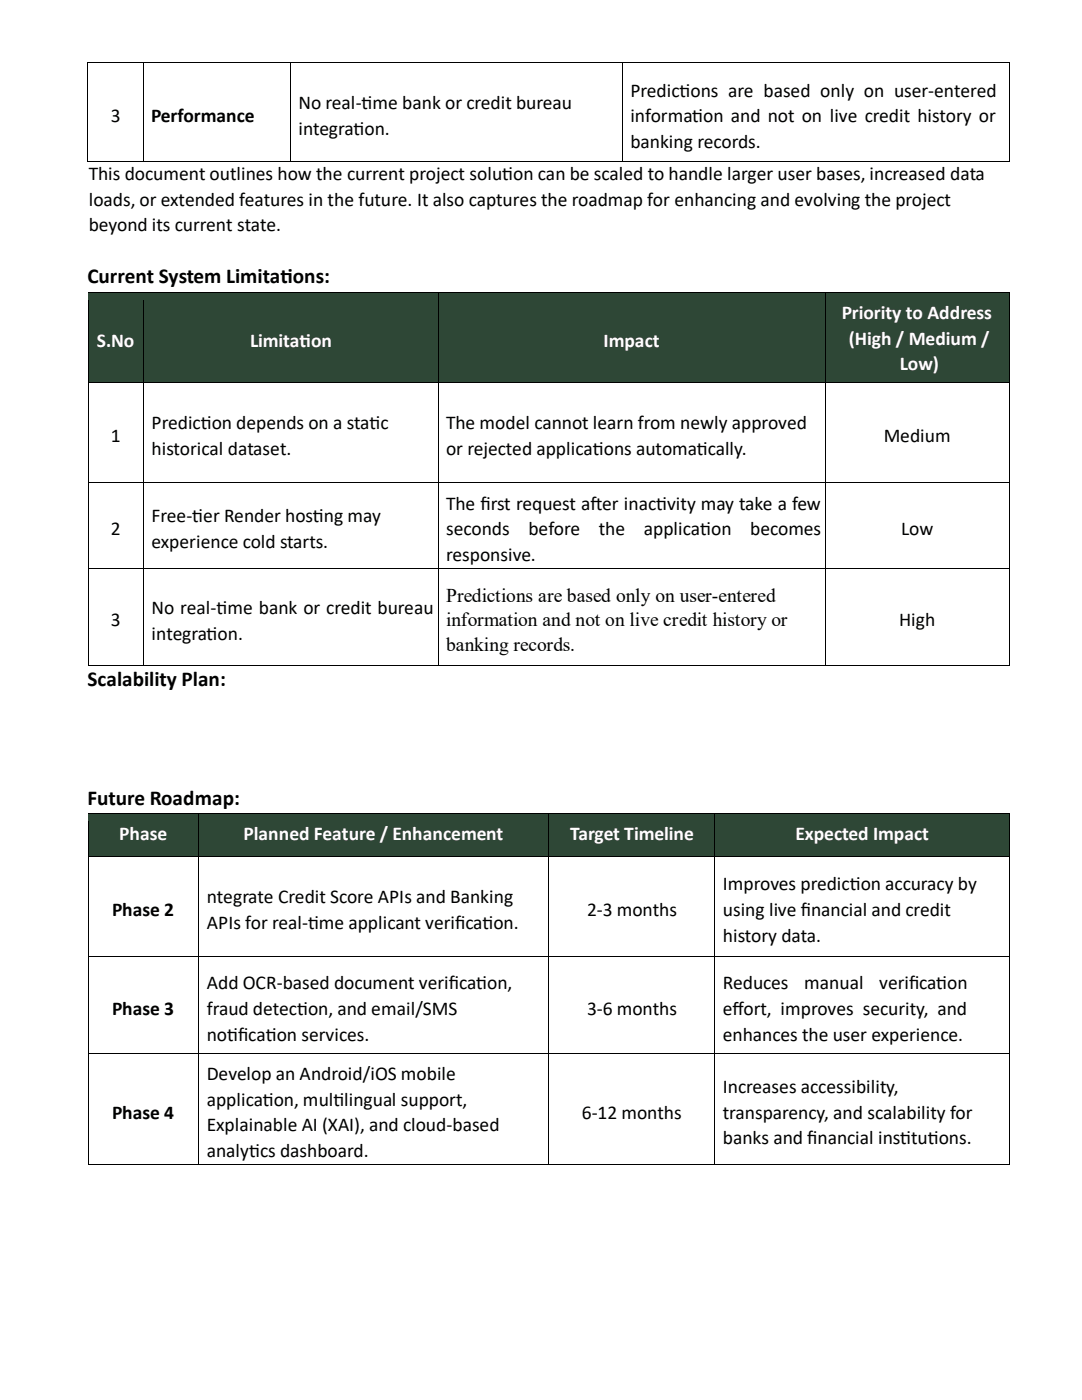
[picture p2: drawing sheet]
<svg xmlns="http://www.w3.org/2000/svg" width="216mm" height="279mm" viewBox="0 0 216 279" stroke-linecap="round" stroke-linejoin="round" font-family="sans-serif">
<defs><g id="words">
<g font-size="4.2">
<text x="17.4" y="56.6">Current System Limitat</text>
<text x="56" y="56.6">ions:</text>
<text x="17.4" y="136.9">Scalability Plan:</text>
<text x="17.4" y="160.7">Future Roadmap:</text>
</g>
<g font-size="3.9">
<text x="59.5" y="21.9">No real-t</text>
<text x="72.2" y="21.9">ime bank or credit bureau</text>
<text x="125.8" y="19.3">Predict</text>
<text x="135.6" y="19.3">ions are based only on user-entered</text>
<text x="22.1" y="24.4">3</text>
<text x="30.1" y="24.4">Performance</text>
<text x="59.5" y="26.9">integrat</text>
<text x="70.5" y="26.9">ion.</text>
<text x="125.8" y="24.4">informat</text>
<text x="125.8" y="29.6">banking records.</text>
<text x="138.1" y="24.4">ion and not on live credit history or</text>
<text x="17.7" y="36">This document outlines how the current project solut</text>
<text x="100.2" y="36">ion can be scaled to handle larger user bases, increased data</text>
<text x="17.7" y="41.1">loads, or extended features in the future. It also captures the roadmap for enhancing and evolving the project</text>
<text x="17.7" y="46.1">beyond its current state.</text>
<text x="22.1" y="88.2">1</text>
<text x="30.2" y="85.7">Predict</text>
<text x="40" y="85.7">ion depends on a stat</text>
<text x="73.7" y="85.7">ic</text>
<text x="89" y="85.7">The model cannot learn from newly approved</text>
<text x="176.3" y="88.2">Medium</text>
<text x="30.2" y="90.8">historical dataset.</text>
<text x="89" y="90.8">or rejected applicat</text>
<text x="118.3" y="90.8">ions automat</text>
<text x="139" y="90.8">ically.</text>
<text x="89" y="101.7">The f</text>
<text x="95.9" y="101.7">irst request af</text>
<text x="117.8" y="101.7">ter inact</text>
<text x="130.9" y="101.7">ivity may take a few</text>
<text x="22.1" y="106.8">2</text>
<text x="30.2" y="104.3">Free-t</text>
<text x="38.4" y="104.3">ier Render host</text>
<text x="62.4" y="104.3">ing may</text>
<text x="89" y="106.8">seconds</text>
<text x="105.4" y="106.8">before</text>
<text x="119.5" y="106.8">the</text>
<text x="128.5" y="106.8">applicat</text>
<text x="139.7" y="106.8">ion</text>
<text x="149.7" y="106.8">becomes</text>
<text x="179.8" y="106.8">Low</text>
<text x="30.2" y="109.4">experience cold starts.</text>
<text x="89" y="112">responsive.</text>
<text x="22.1" y="125">3</text>
<text x="30.2" y="122.5">No real-t</text>
<text x="43.2" y="122.5">ime bank or credit bureau</text>
<text x="89" y="120.2">Predictions are based only on user-entered</text>
<text x="89" y="125">information and not on live credit history or</text>
<text x="179.4" y="125">High</text>
<text x="30.2" y="127.6">integrat</text>
<text x="41.2" y="127.6">ion.</text>
<text x="89" y="129.8">banking records.</text>
<text x="144.2" y="177.7">Improves predict</text>
<text x="169.5" y="177.7">ion accuracy by</text>
<text x="22.4" y="182.8">Phase 2</text>
<text x="41.3" y="180.2">ntegrate Credit Score APIs and Banking</text>
<text x="41.3" y="185.4">APIs for real-t</text>
<text x="61.5" y="185.4">ime applicant verif</text>
<text x="90.9" y="185.4">icat</text>
<text x="96.3" y="185.4">ion.</text>
<text x="117.1" y="182.8">2-3 months</text>
<text x="144.2" y="182.8">using live f</text>
<text x="159.8" y="182.8">inancial and credit</text>
<text x="144.2" y="187.9">history data.</text>
<text x="41.3" y="197.4">Add OCR-based document verif</text>
<text x="89.6" y="197.4">icat</text>
<text x="95" y="197.4">ion,</text>
<text x="144.2" y="197.4">Reduces</text>
<text x="160.5" y="197.4">manual</text>
<text x="175.5" y="197.4">verif</text>
<text x="181.4" y="197.4">icat</text>
<text x="186.8" y="197.4">ion</text>
<text x="22.4" y="202.5">Phase 3</text>
<text x="41.3" y="202.5">fraud detect</text>
<text x="59.3" y="202.5">ion, and email/SMS</text>
<text x="117.1" y="202.5">3-6 months</text>
<text x="144.2" y="202.5">ef</text>
<text x="146.2" y="202.5">fort, improves security, and</text>
<text x="41.3" y="207.7">noticat</text>
<text x="45.3" y="207.7">if</text>
<text x="53" y="207.7">ion services.</text>
<text x="144.2" y="207.7">enhances the user experience.</text>
<text x="41.3" y="215.5">Develop an Android/iOS mobile</text>
<text x="41.3" y="220.7">applicat</text>
<text x="52.4" y="220.7">ion, mult</text>
<text x="66.5" y="220.7">ilingual support,</text>
<text x="144.2" y="218.2">Increases accessibility,</text>
<text x="22.4" y="223.2">Phase 4</text>
<text x="41.3" y="225.8">Explainable AI (XAI), and cloud-based</text>
<text x="116.1" y="223.2">6-12 months</text>
<text x="144.2" y="223.2">transparency, and scalability for</text>
<text x="41.3" y="231">analyt</text>
<text x="49.7" y="231">ics dashboard.</text>
<text x="144.2" y="228.3">banks and f</text>
<text x="161.1" y="228.3">inancial inst</text>
<text x="179.6" y="228.3">itut</text>
<text x="185.1" y="228.3">ions.</text>
</g>
<g font-size="3.9" fill="#fff">
<text x="168" y="63.6">Priority to Address</text>
<text x="19.3" y="69.2">S.No</text>
<text x="49.9" y="69.2">Limitat</text>
<text x="59.8" y="69.2">ion</text>
<text x="120.4" y="69.2">Impact</text>
<text x="169.4" y="68.8">(High / Medium /</text>
<text x="179.6" y="73.9">Low)</text>
<text x="23.8" y="167.7">Phase</text>
<text x="48.6" y="167.7">Planned Feature / Enhancement</text>
<text x="113.7" y="167.7">Target Timeline</text>
<text x="158.7" y="167.7">Expected Impact</text>
</g>
</g></defs>
<g fill="#2e4736">
<path d="M17.7 58.4h10.8v17.8h-10.8z" fill-rule="evenodd"/>
<path d="M19.2 65.5h8.6v5.1h-8.6z" fill-rule="evenodd"/>
<path d="M28.7 58.4h58.7v17.8h-58.7z" fill-rule="evenodd"/>
<path d="M30.2 65.5h56.4v5.1h-56.4z" fill-rule="evenodd"/>
<path d="M87.6 58.4h77.1v17.8h-77.1z" fill-rule="evenodd"/>
<path d="M89 65.5h74.9v5.1h-74.9z" fill-rule="evenodd"/>
<path d="M164.8 58.4h36.5v17.8h-36.5z" fill-rule="evenodd"/>
<path d="M166.3 59.9h34.4v5.1h-34.4z" fill-rule="evenodd"/>
<path d="M166.3 65h34.4v5.1h-34.4z" fill-rule="evenodd"/>
<path d="M166.3 70.1h34.4v5.1h-34.4z" fill-rule="evenodd"/>
</g>
<g fill="#000">
<path d="M17.5 58.3h.2v1.7h-.2z" fill-rule="evenodd"/>
<path d="M17.5 58.3h.2v.1h-.2z" fill-rule="evenodd"/>
</g>
<path d="M17.7 58.4h10.8" fill="none" stroke="#000" stroke-width=".2"/>
<path d="M17.7 58.4h10.8v1.6h-10.8z" fill-rule="evenodd" fill="#2e4736"/>
<g fill="#000">
<path d="M28.5 58.4h.2v1.6h-.2z" fill-rule="evenodd"/>
<path d="M28.5 58.3h.2v.1h-.2z" fill-rule="evenodd"/>
</g>
<path d="M28.7 58.4h58.7" fill="none" stroke="#000" stroke-width=".2"/>
<path d="M28.7 58.4h58.7v1.6h-58.7z" fill-rule="evenodd" fill="#2e4736"/>
<g fill="#000">
<path d="M87.4 58.4h.2v1.6h-.2z" fill-rule="evenodd"/>
<path d="M87.4 58.3h.2v.1h-.2z" fill-rule="evenodd"/>
</g>
<path d="M87.6 58.4h77.1" fill="none" stroke="#000" stroke-width=".2"/>
<path d="M87.6 58.4h77.1v1.6h-77.1z" fill-rule="evenodd" fill="#2e4736"/>
<g fill="#000">
<path d="M164.7 58.4h.1v1.6h-.1z" fill-rule="evenodd"/>
<path d="M164.7 58.3h.1v.1h-.1z" fill-rule="evenodd"/>
</g>
<path d="M164.8 58.4h36.6" fill="none" stroke="#000" stroke-width=".2"/>
<path d="M164.8 58.4h36.6v1.6h-36.6z" fill-rule="evenodd" fill="#2e4736"/>
<g fill="#000">
<path d="M201.4 58.3h.2v1.7h-.2z" fill-rule="evenodd"/>
<path d="M201.4 58.3h.2v.1h-.2z" fill-rule="evenodd"/>
<path d="M17.5 76.2h.2v1.7h-.2z" fill-rule="evenodd"/>
<path d="M28.5 76.2h.2v1.7h-.2z" fill-rule="evenodd"/>
<path d="M87.4 76.2h.2v1.7h-.2z" fill-rule="evenodd"/>
<path d="M164.7 76.2h.1v1.7h-.1z" fill-rule="evenodd"/>
<path d="M201.4 76.2h.2v1.7h-.2z" fill-rule="evenodd"/>
<path d="M17.5 96.3h.2v1.7h-.2z" fill-rule="evenodd"/>
<path d="M28.5 96.3h.2v1.7h-.2z" fill-rule="evenodd"/>
<path d="M87.4 96.3h.2v1.7h-.2z" fill-rule="evenodd"/>
<path d="M164.7 96.3h.1v1.7h-.1z" fill-rule="evenodd"/>
<path d="M201.4 96.3h.2v1.7h-.2z" fill-rule="evenodd"/>
<path d="M17.5 113.3h.2v1.7h-.2z" fill-rule="evenodd"/>
<path d="M28.5 113.3h.2v1.7h-.2z" fill-rule="evenodd"/>
<path d="M87.4 113.3h.2v1.7h-.2z" fill-rule="evenodd"/>
<path d="M164.7 113.3h.1v1.7h-.1z" fill-rule="evenodd"/>
<path d="M201.4 113.3h.2v1.7h-.2z" fill-rule="evenodd"/>
<path d="M17.5 132.7h.2v.2h-.2z" fill-rule="evenodd"/>
<path d="M17.5 132.7h.2v.2h-.2z" fill-rule="evenodd"/>
<path d="M28.5 132.7h.2v.2h-.2z" fill-rule="evenodd"/>
<path d="M87.4 132.7h.2v.2h-.2z" fill-rule="evenodd"/>
<path d="M164.7 132.7h.1v.2h-.1z" fill-rule="evenodd"/>
<path d="M201.4 132.7h.2v.2h-.2z" fill-rule="evenodd"/>
<path d="M201.4 132.7h.2v.2h-.2z" fill-rule="evenodd"/>
</g>
<g fill="none" stroke="#000" stroke-width=".2">
<path d="M17.6 60v16.2M28.6 60v16.2M87.5 60v16.2M164.7 60v16.2M201.5 60v16.2M17.6 77.9v18.4M17.7 76.3h10.8M28.6 77.9v18.4M28.7 76.3h58.7M87.5 77.9v18.4M87.6 76.3h77.1M164.7 77.9v18.4"/>
<path d="M164.8 76.3h36.6M201.5 77.9v18.4M17.6 98v15.3M17.7 96.4h10.8M28.6 98v15.3M28.7 96.4h58.7M87.5 98v15.3M87.6 96.4h77.1M164.7 98v15.3M164.8 96.4h36.6M201.5 98v15.3M17.6 115v17.7"/>
<path d="M17.7 113.4h10.8M28.6 115v17.7M28.7 113.4h58.7M87.5 115v17.7M87.6 113.4h77.1M164.7 115v17.7M164.8 113.4h36.6M201.5 115v17.7M17.7 132.8h10.8M28.7 132.8h58.7M87.6 132.8h77.1M164.8 132.8h36.6"/>
</g>
<g fill="#2e4736">
<path d="M17.7 162.5h21.9v8.3h-21.9z" fill-rule="evenodd"/>
<path d="M19.2 164h19.3v5.1h-19.3z" fill-rule="evenodd"/>
<path d="M39.7 162.5h69.7v8.3h-69.7z" fill-rule="evenodd"/>
<path d="M41.3 164h67.1v5.1h-67.1z" fill-rule="evenodd"/>
<path d="M109.6 162.5h32.9v8.3h-32.9z" fill-rule="evenodd"/>
<path d="M111.1 164h30.4v5.1h-30.4z" fill-rule="evenodd"/>
<path d="M142.7 162.5h58.7v8.3h-58.7z" fill-rule="evenodd"/>
<path d="M144.2 164h56.2v5.1h-56.2z" fill-rule="evenodd"/>
</g>
<g fill="#000">
<path d="M17.5 162.4h.2v1.6h-.2z" fill-rule="evenodd"/>
<path d="M17.5 162.4h.2v.1h-.2z" fill-rule="evenodd"/>
</g>
<path d="M17.7 162.4h21.9" fill="none" stroke="#000" stroke-width=".2"/>
<path d="M17.7 162.5h21.9v1.5h-21.9z" fill-rule="evenodd" fill="#2e4736"/>
<g fill="#000">
<path d="M39.6 162.5h.1v1.5h-.1z" fill-rule="evenodd"/>
<path d="M39.6 162.4h.1v.1h-.1z" fill-rule="evenodd"/>
</g>
<path d="M39.7 162.4h69.7" fill="none" stroke="#000" stroke-width=".2"/>
<path d="M39.7 162.5h69.7v1.5h-69.7z" fill-rule="evenodd" fill="#2e4736"/>
<g fill="#000">
<path d="M109.4 162.5h.2v1.5h-.2z" fill-rule="evenodd"/>
<path d="M109.4 162.4h.2v.1h-.2z" fill-rule="evenodd"/>
</g>
<path d="M109.6 162.4h32.9" fill="none" stroke="#000" stroke-width=".2"/>
<path d="M109.6 162.5h32.9v1.5h-32.9z" fill-rule="evenodd" fill="#2e4736"/>
<g fill="#000">
<path d="M142.5 162.5h.2v1.5h-.2z" fill-rule="evenodd"/>
<path d="M142.5 162.4h.2v.1h-.2z" fill-rule="evenodd"/>
</g>
<path d="M142.7 162.4h58.7" fill="none" stroke="#000" stroke-width=".2"/>
<path d="M142.7 162.5h58.7v1.5h-58.7z" fill-rule="evenodd" fill="#2e4736"/>
<g fill="#000">
<path d="M17.4 12.4h.2v1.9h-.2z" fill-rule="evenodd"/>
<path d="M17.4 12.4h.2v.2h-.2z" fill-rule="evenodd"/>
<path d="M28.5 12.6h.1v1.7h-.1z" fill-rule="evenodd"/>
<path d="M28.5 12.4h.1v.2h-.1z" fill-rule="evenodd"/>
<path d="M57.9 12.6h.1v1.7h-.1z" fill-rule="evenodd"/>
<path d="M57.9 12.4h.1v.2h-.1z" fill-rule="evenodd"/>
<path d="M124.1 12.6h.1v1.7h-.1z" fill-rule="evenodd"/>
<path d="M124.1 12.4h.1v.2h-.1z" fill-rule="evenodd"/>
<path d="M201.3 12.4h.2v1.9h-.2z" fill-rule="evenodd"/>
<path d="M201.3 12.4h.2v.2h-.2z" fill-rule="evenodd"/>
<path d="M17.4 32.1h.2v.2h-.2z" fill-rule="evenodd"/>
<path d="M17.4 32.1h.2v.2h-.2z" fill-rule="evenodd"/>
<path d="M28.5 32.1h.1v.2h-.1z" fill-rule="evenodd"/>
<path d="M57.9 32.1h.1v.2h-.1z" fill-rule="evenodd"/>
<path d="M124.1 32.1h.1v.2h-.1z" fill-rule="evenodd"/>
<path d="M201.3 32.1h.2v.2h-.2z" fill-rule="evenodd"/>
<path d="M201.3 32.1h.2v.2h-.2z" fill-rule="evenodd"/>
<path d="M17.5 170.8h.2v1.6h-.2z" fill-rule="evenodd"/>
<path d="M39.6 170.8h.1v1.6h-.1z" fill-rule="evenodd"/>
<path d="M109.4 170.8h.2v1.6h-.2z" fill-rule="evenodd"/>
<path d="M142.5 170.8h.2v1.6h-.2z" fill-rule="evenodd"/>
<path d="M201.4 162.4h.2v1.6h-.2z" fill-rule="evenodd"/>
<path d="M201.4 162.4h.2v.1h-.2z" fill-rule="evenodd"/>
<path d="M201.4 170.8h.2v1.6h-.2z" fill-rule="evenodd"/>
<path d="M17.5 190.9h.2v1.6h-.2z" fill-rule="evenodd"/>
<path d="M39.6 190.9h.1v1.6h-.1z" fill-rule="evenodd"/>
<path d="M109.4 190.9h.2v1.6h-.2z" fill-rule="evenodd"/>
<path d="M142.5 190.9h.2v1.6h-.2z" fill-rule="evenodd"/>
<path d="M201.4 190.9h.2v1.6h-.2z" fill-rule="evenodd"/>
<path d="M17.5 210.2h.2v1.6h-.2z" fill-rule="evenodd"/>
<path d="M39.6 210.2h.1v1.6h-.1z" fill-rule="evenodd"/>
<path d="M109.4 210.2h.2v1.6h-.2z" fill-rule="evenodd"/>
<path d="M142.5 210.2h.2v1.6h-.2z" fill-rule="evenodd"/>
<path d="M201.4 210.2h.2v1.6h-.2z" fill-rule="evenodd"/>
<path d="M17.5 232.3h.2v.2h-.2z" fill-rule="evenodd"/>
<path d="M17.5 232.3h.2v.2h-.2z" fill-rule="evenodd"/>
<path d="M39.6 232.3h.1v.2h-.1z" fill-rule="evenodd"/>
<path d="M109.4 232.3h.2v.2h-.2z" fill-rule="evenodd"/>
<path d="M142.5 232.3h.2v.2h-.2z" fill-rule="evenodd"/>
<path d="M201.4 232.3h.2v.2h-.2z" fill-rule="evenodd"/>
<path d="M201.4 232.3h.2v.2h-.2z" fill-rule="evenodd"/>
</g>
<g fill="none" stroke="#000" stroke-width=".2">
<path d="M17.5 14.3v17.8M17.6 12.5h10.9M28.5 14.3v17.8M28.6 12.5h29.3M57.9 14.3v17.8M58 12.5h66.1M124.2 14.3v17.8M124.2 12.5h77.1M201.4 14.3v17.8M17.6 32.2h10.9M28.6 32.2h29.3M58 32.2h66.1"/>
<path d="M124.2 32.2h77.1M17.6 164v6.8M17.6 172.4v18.5M17.7 170.9h21.9M39.6 164v6.8M39.6 172.4v18.5M39.7 170.9h69.7M109.5 164v6.8M109.5 172.4v18.5M109.6 170.9h32.9M142.6 164v6.8M142.6 172.4v18.5"/>
<path d="M142.7 170.9h58.7M201.5 164v6.8M201.5 172.4v18.5M17.6 192.5v17.7M17.7 191h21.9M39.6 192.5v17.7M39.7 191h69.7M109.5 192.5v17.7M109.6 191h32.9M142.6 192.5v17.7M142.7 191h58.7M201.5 192.5v17.7"/>
<path d="M17.6 211.8v20.5M17.7 210.3h21.9M39.6 211.8v20.5M39.7 210.3h69.7M109.5 211.8v20.5M109.6 210.3h32.9M142.6 211.8v20.5M142.7 210.3h58.7M201.5 211.8v20.5M17.7 232.4h21.9M39.7 232.4h69.7M109.6 232.4h32.9"/>
<path d="M142.7 232.4h58.7"/>
</g>
<use href="#words"/>
</svg>
